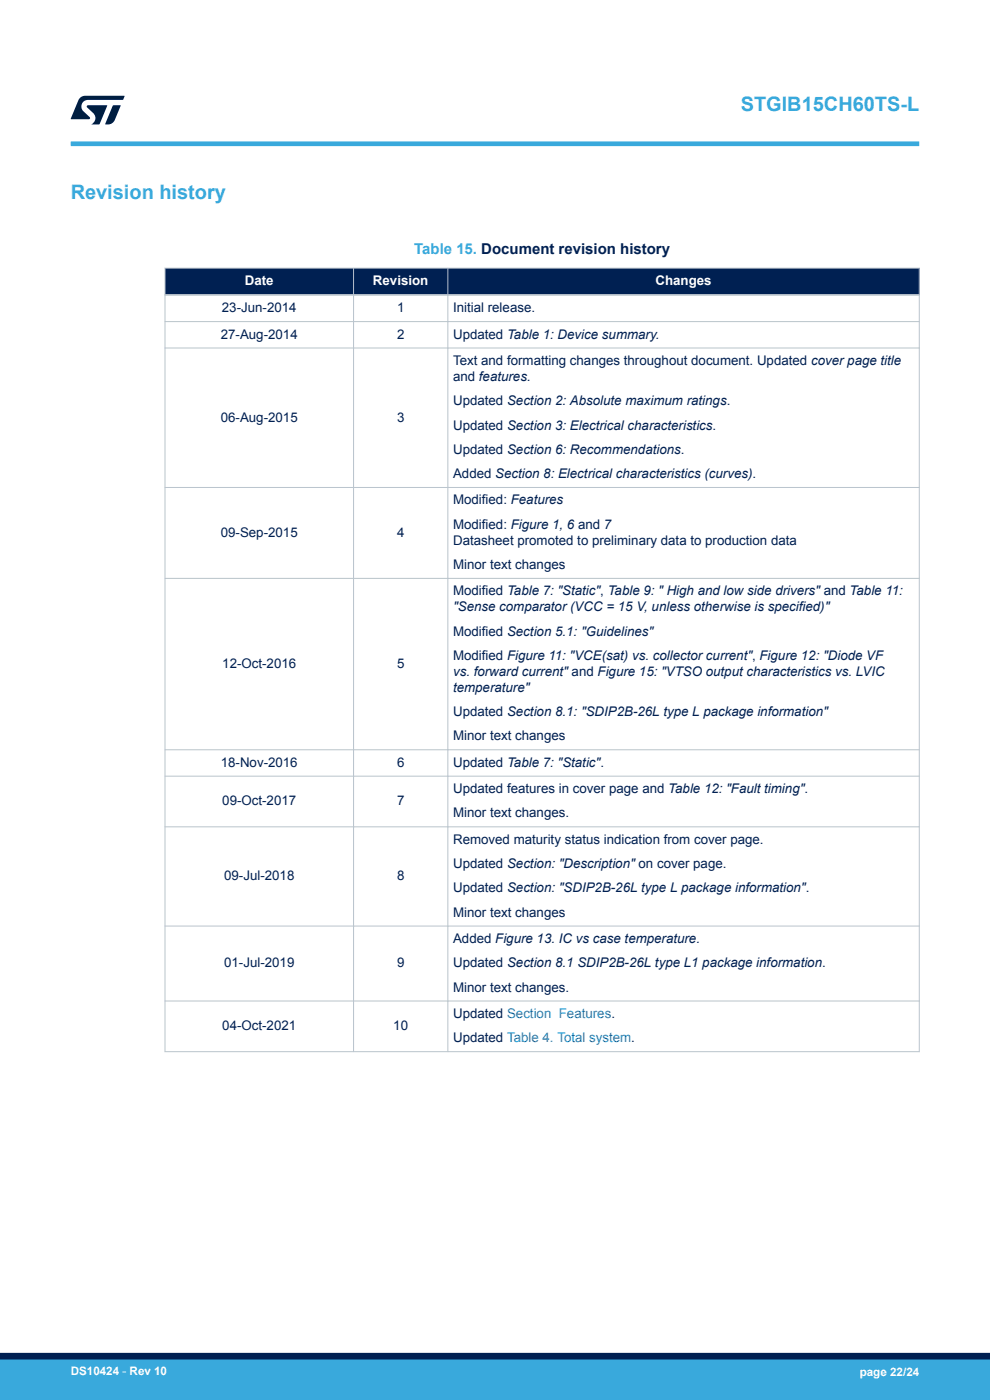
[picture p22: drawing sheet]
<svg xmlns="http://www.w3.org/2000/svg" width="210mm" height="297mm" viewBox="0 0 210 297" stroke-linecap="round" stroke-linejoin="round" font-family="sans-serif">
<defs><g id="words">
<g font-size="4.2" fill="#39a9dc">
<text x="157.1" y="23.5">STGIB15CH60TS-L</text>
<text x="15" y="42.3">Revision history</text>
</g>
<text font-size="3.2" fill="#39a9dc" x="87.9" y="53.9">Table 15. Document revision history</text>
<g font-size="2.8" fill="#fff">
<text x="51.9" y="60.5">Date</text>
<text x="79.1" y="60.5">Revision</text>
<text x="139" y="60.5">Changes</text>
</g>
<g font-size="2.8" fill="#002052">
<text x="46.8" y="71.8">27-Aug-2014</text>
<text x="47.1" y="66.2">23-Jun-2014</text>
<text x="84.2" y="66.2">1</text>
<text x="84.2" y="71.8">2</text>
<text x="96.1" y="66.2">Initial release.</text>
<text x="96.1" y="71.8">Updated Table 1: Device summary.</text>
<text x="96.1" y="77.4">Text and formatting changes throughout document. Updated cover page title</text>
<text x="96.1" y="80.8">and features.</text>
<text x="46.8" y="89.4">06-Aug-2015</text>
<text x="84.2" y="89.4">3</text>
<text x="96.1" y="86">Updated Section 2: Absolute maximum ratings.</text>
<text x="96.1" y="91.1">Updated Section 3: Electrical characteristics.</text>
<text x="96.1" y="96.3">Updated Section 6: Recommendations.</text>
<text x="96.1" y="101.4">Added Section 8: Electrical characteristics (curves).</text>
<text x="96.1" y="107">Modified: Features</text>
<text x="46.8" y="113.9">09-Sep-2015</text>
<text x="84.2" y="113.9">4</text>
<text x="96.1" y="112.2">Modified: Figure 1, 6 and 7</text>
<text x="96.1" y="115.6">Datasheet promoted to preliminary data to production data</text>
<text x="96.1" y="120.7">Minor text changes</text>
<text x="96.1" y="129.7">&quot;Sense comparator (VCC = 15 V, unless otherwise is specified)&quot;</text>
<text x="96.1" y="126.3">Modified Table 7: &quot;Static&quot;, Table 9: &quot; High and low side drivers&quot; and Table 11:</text>
<text x="96.1" y="134.8">Modified Section 5.1: &quot;Guidelines&quot;</text>
<text x="47.2" y="141.7">12-Oct-2016</text>
<text x="84.2" y="141.7">5</text>
<text x="96.1" y="140">Modified Figure 11: &quot;VCE(sat) vs. collector current&quot;, Figure 12: &quot;Diode VF</text>
<text x="96.1" y="143.4">vs. forward current&quot; and Figure 15: &quot;VTSO output characteristics vs. LVIC</text>
<text x="96.1" y="146.8">temperature&quot;</text>
<text x="96.1" y="151.9">Updated Section 8.1: &quot;SDIP2B-26L type L package information&quot;</text>
<text x="96.1" y="157.1">Minor text changes</text>
<text x="46.8" y="162.7">18-Nov-2016</text>
<text x="84.2" y="162.7">6</text>
<text x="96.1" y="162.7">Updated Table 7: &quot;Static&quot;.</text>
<text x="47.2" y="170.8">09-Oct-2017</text>
<text x="84.2" y="170.8">7</text>
<text x="96.1" y="168.3">Updated features in cover page and Table 12: &quot;Fault timing&quot;.</text>
<text x="96.1" y="173.4">Minor text changes.</text>
<text x="96.1" y="179">Removed maturity status indication from cover page.</text>
<text x="96.1" y="184.2">Updated Section: &quot;Description&quot; on cover page.</text>
<text x="47.5" y="186.7">09-Jul-2018</text>
<text x="84.2" y="186.7">8</text>
<text x="96.1" y="189.3">Updated Section: &quot;SDIP2B-26L type L package information&quot;.</text>
<text x="96.1" y="194.5">Minor text changes</text>
<text x="96.1" y="200.1">Added Figure 13. IC vs case temperature.</text>
<text x="47.5" y="205.2">01-Jul-2019</text>
<text x="84.2" y="205.2">9</text>
<text x="96.1" y="205.2">Updated Section 8.1 SDIP2B-26L type L1 package information.</text>
<text x="96.1" y="210.4">Minor text changes.</text>
<text x="96.1" y="216">Updated Section Features.</text>
<text x="47.2" y="218.5">04-Oct-2021</text>
<text x="83.4" y="218.5">10</text>
<text x="96.1" y="221.1">Updated Table 4. Total system.</text>
</g>
<g font-size="2.5" fill="#fff">
<text x="15" y="291.6">DS10424 - Rev 10</text>
<text x="182.4" y="291.9">page 22/24</text>
</g>
</g></defs>
<g fill="#002052">
<path d="M35 56.9h160v5.7h-160z" fill-rule="evenodd"/>
<path d="M35 56.9h160v5.7h-160z" fill-rule="evenodd"/>
</g>
<g fill="none" stroke="#b9c4ca" stroke-width=".21">
<path d="M34.9 56.9h160.2M35 56.8v166.4M75 56.8v166.4M95 56.8v166.4M195 56.8v166.4M34.9 68.2h160.2M34.9 73.8h160.2M34.9 103.4h160.2M34.9 122.7h160.2M34.9 159.1h160.2M34.9 164.7h160.2M34.9 175.4h160.2"/>
<path d="M34.9 196.5h160.2M34.9 212.4h160.2M34.9 223.1h160.2"/>
</g>
<path d="M34.9 62.6h160.2" fill="none" stroke="#b9c4ca" stroke-width=".35"/>
<path d="M15 30.5h180" fill="none" stroke="#39a9dc" stroke-width="1"/>
<g fill="#001e41">
<path d="M17.1 20.7l.9-.4 8.4 .1-.3 .8h-7.4a1.4 1.4 0 0 0-1.3 .8 1.4 1.4 0 0 0 .2 1.5l1.4 1.3v.4l-4 .1 1.6-4.1z"/>
<path d="M24 22.4h1.6l-1.3 3.1a1.54 1.54 0 0 1-1.4 .9l-.6-.1z"/>
<path d="M18.5 22.4h4.2l-1.6 4h-1.7a1.48 1.48 0 0 0 .4-2.4l-1.3-1.2z"/>
</g>
<g fill="#39a9dc">
<path d="M0 288.4h210v8.6h-210z" fill-rule="evenodd"/>
<path d="M-.1 288.4h210.2v4.4h-210.2z" fill-rule="evenodd"/>
</g>
<path d="M0 287.7h210" fill="none" stroke="#002052" stroke-width="1.4"/>
<use href="#words"/>
</svg>
